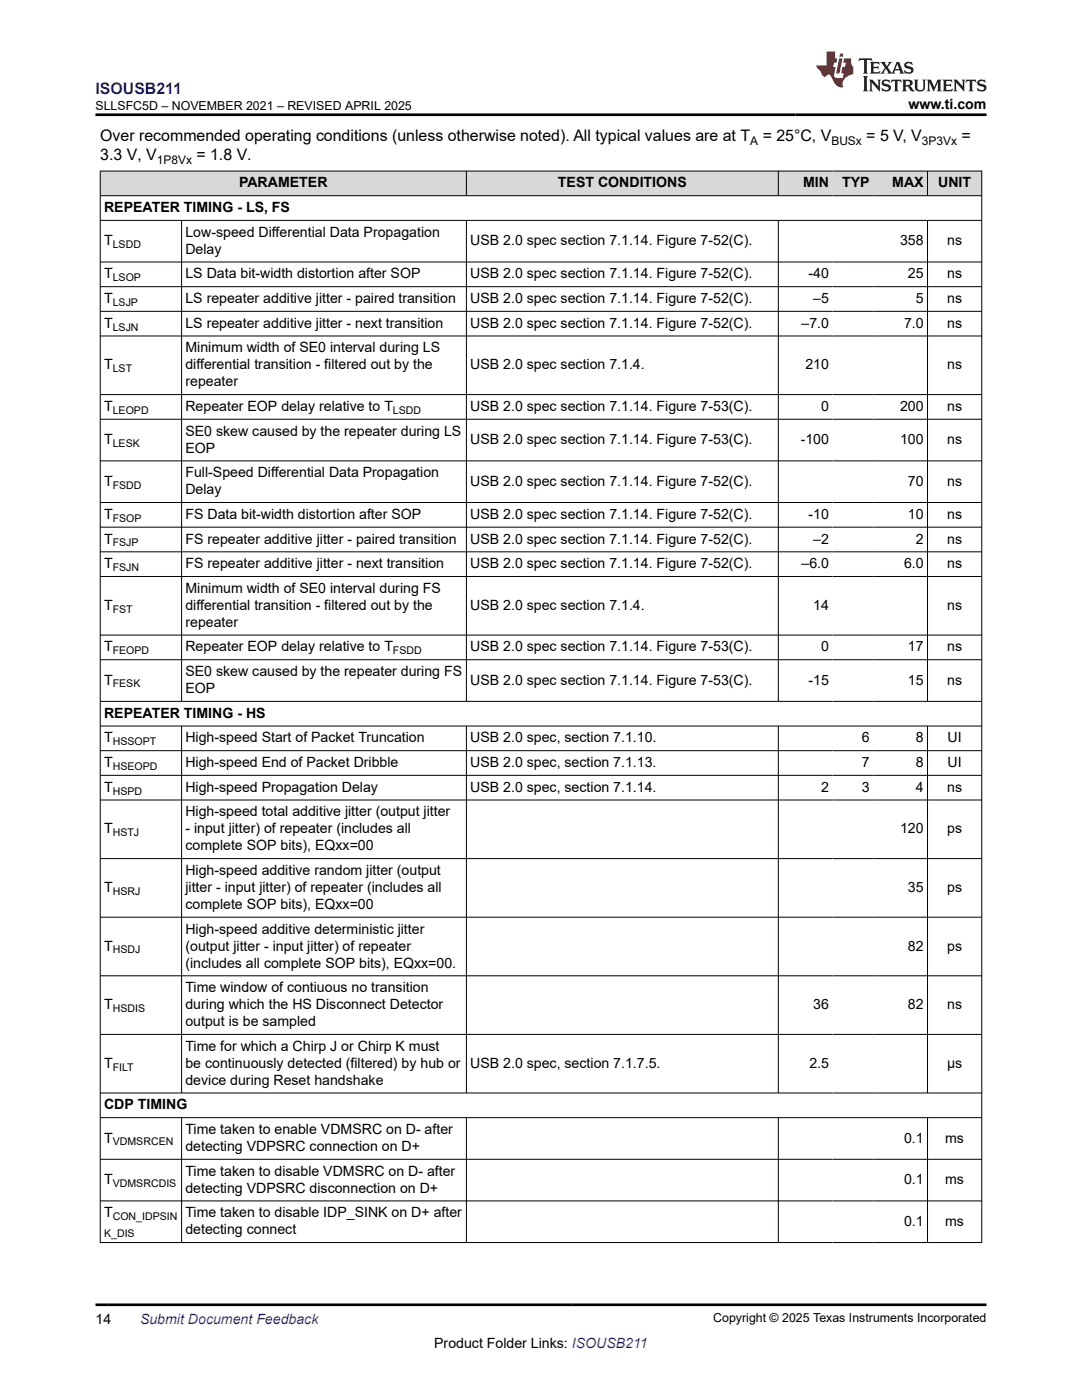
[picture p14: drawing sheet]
<svg xmlns="http://www.w3.org/2000/svg" width="216mm" height="279mm" viewBox="0 0 216 279" stroke-linecap="round" stroke-linejoin="round" font-family="sans-serif">
<defs><g id="words">
<text font-size="3.2" fill="#00f" x="19" y="18.7">ISOUSB211</text>
<g font-size="3.2">
<text x="20" y="28.2">Over recommended operating conditions (unless otherwise noted). All typical values are at T</text>
<text x="152.2" y="28.2">= 25°C, V</text>
<text x="172.9" y="28.2">= 5 V, V</text>
<text x="191.9" y="28.2">=</text>
<text x="20" y="32">3.3 V, V</text>
<text x="39.2" y="32">= 1.8 V.</text>
</g>
<g font-size="2.8">
<text x="181.3" y="21.8">www.ti.com</text>
<text x="47.7" y="37.4">PARAMETER</text>
<text x="111.3" y="37.4">TEST CONDITIONS</text>
<text x="160.3" y="37.4">MIN</text>
<text x="168.1" y="37.4">TYP</text>
<text x="178" y="37.4">MAX</text>
<text x="187.2" y="37.4">UNIT</text>
<text x="20.8" y="42.3">REPEATER TIMING - LS, FS</text>
<text x="37" y="47.3">Low-speed Differential Data Propagation</text>
<text x="20.8" y="48.9">T</text>
<text x="37" y="50.6">Delay</text>
<text x="93.8" y="48.9">USB 2.0 spec section 7.1.14. Figure 7-52(C).</text>
<text x="179.6" y="48.9">358</text>
<text x="189" y="48.9">ns</text>
<text x="20.8" y="55.6">T</text>
<text x="37" y="55.6">LS Data bit-width distortion after SOP</text>
<text x="93.8" y="55.6">USB 2.0 spec section 7.1.14. Figure 7-52(C).</text>
<text x="161.3" y="55.6">-40</text>
<text x="181.2" y="55.6">25</text>
<text x="189" y="55.6">ns</text>
<text x="20.8" y="60.5">T</text>
<text x="20.8" y="65.4">T</text>
<text x="37" y="60.5">LS repeater additive jitter - paired transition</text>
<text x="37" y="65.4">LS repeater additive jitter - next transition</text>
<text x="93.8" y="60.5">USB 2.0 spec section 7.1.14. Figure 7-52(C).</text>
<text x="93.8" y="65.4">USB 2.0 spec section 7.1.14. Figure 7-52(C).</text>
<text x="159.9" y="65.4">–7.0</text>
<text x="162.3" y="60.5">–5</text>
<text x="180.4" y="65.4">7.0</text>
<text x="182.7" y="60.5">5</text>
<text x="189" y="60.5">ns</text>
<text x="189" y="65.4">ns</text>
<text x="37" y="70.3">Minimum width of SE0 interval during LS</text>
<text x="20.8" y="73.7">T</text>
<text x="37" y="73.7">differential transition - filtered out by the</text>
<text x="37" y="77.1">repeater</text>
<text x="93.8" y="73.7">USB 2.0 spec section 7.1.4.</text>
<text x="160.7" y="73.7">210</text>
<text x="189" y="73.7">ns</text>
<text x="20.8" y="82">T</text>
<text x="37" y="82">Repeater EOP delay relative to T</text>
<text x="93.8" y="82">USB 2.0 spec section 7.1.14. Figure 7-53(C).</text>
<text x="163.9" y="82">0</text>
<text x="179.6" y="82">200</text>
<text x="189" y="82">ns</text>
<text x="20.8" y="88.6">T</text>
<text x="37" y="86.9">SE0 skew caused by the repeater during LS</text>
<text x="93.8" y="88.6">USB 2.0 spec section 7.1.14. Figure 7-53(C).</text>
<text x="159.8" y="88.6">-100</text>
<text x="179.6" y="88.6">100</text>
<text x="189" y="88.6">ns</text>
<text x="37" y="90.3">EOP</text>
<text x="37" y="95.3">Full-Speed Differential Data Propagation</text>
<text x="20.8" y="96.9">T</text>
<text x="37" y="98.6">Delay</text>
<text x="93.8" y="96.9">USB 2.0 spec section 7.1.14. Figure 7-52(C).</text>
<text x="181.2" y="96.9">70</text>
<text x="189" y="96.9">ns</text>
<text x="20.8" y="103.6">T</text>
<text x="37" y="103.6">FS Data bit-width distortion after SOP</text>
<text x="93.8" y="103.6">USB 2.0 spec section 7.1.14. Figure 7-52(C).</text>
<text x="161.3" y="103.6">-10</text>
<text x="181.2" y="103.6">10</text>
<text x="189" y="103.6">ns</text>
<text x="20.8" y="108.5">T</text>
<text x="20.8" y="113.4">T</text>
<text x="37" y="108.5">FS repeater additive jitter - paired transition</text>
<text x="37" y="113.4">FS repeater additive jitter - next transition</text>
<text x="93.8" y="108.5">USB 2.0 spec section 7.1.14. Figure 7-52(C).</text>
<text x="93.8" y="113.4">USB 2.0 spec section 7.1.14. Figure 7-52(C).</text>
<text x="159.9" y="113.4">–6.0</text>
<text x="162.3" y="108.5">–2</text>
<text x="180.4" y="113.4">6.0</text>
<text x="182.7" y="108.5">2</text>
<text x="189" y="108.5">ns</text>
<text x="189" y="113.4">ns</text>
<text x="37" y="118.3">Minimum width of SE0 interval during FS</text>
<text x="20.8" y="121.7">T</text>
<text x="37" y="121.7">differential transition - filtered out by the</text>
<text x="37" y="125.1">repeater</text>
<text x="93.8" y="121.7">USB 2.0 spec section 7.1.4.</text>
<text x="162.3" y="121.7">14</text>
<text x="189" y="121.7">ns</text>
<text x="20.8" y="130">T</text>
<text x="37" y="130">Repeater EOP delay relative to T</text>
<text x="93.8" y="130">USB 2.0 spec section 7.1.14. Figure 7-53(C).</text>
<text x="163.9" y="130">0</text>
<text x="181.2" y="130">17</text>
<text x="189" y="130">ns</text>
<text x="20.8" y="136.6">T</text>
<text x="37" y="134.9">SE0 skew caused by the repeater during FS</text>
<text x="93.8" y="136.6">USB 2.0 spec section 7.1.14. Figure 7-53(C).</text>
<text x="161.3" y="136.6">-15</text>
<text x="181.2" y="136.6">15</text>
<text x="189" y="136.6">ns</text>
<text x="20.8" y="143.2">REPEATER TIMING - HS</text>
<text x="37" y="138.3">EOP</text>
<text x="20.8" y="148.2">T</text>
<text x="37" y="148.2">High-speed Start of Packet Truncation</text>
<text x="93.8" y="148.2">USB 2.0 spec, section 7.1.10.</text>
<text x="172" y="148.2">6</text>
<text x="182.7" y="148.2">8</text>
<text x="189.1" y="148.2">UI</text>
<text x="20.8" y="153.1">T</text>
<text x="37" y="153.1">High-speed End of Packet Dribble</text>
<text x="93.8" y="153.1">USB 2.0 spec, section 7.1.13.</text>
<text x="172" y="153.1">7</text>
<text x="182.7" y="153.1">8</text>
<text x="189.1" y="153.1">UI</text>
<text x="20.8" y="158">T</text>
<text x="37" y="158">High-speed Propagation Delay</text>
<text x="93.8" y="158">USB 2.0 spec, section 7.1.14.</text>
<text x="163.9" y="158">2</text>
<text x="172" y="158">3</text>
<text x="182.7" y="158">4</text>
<text x="189" y="158">ns</text>
<text x="20.8" y="166.3">T</text>
<text x="37" y="162.9">High-speed total additive jitter (output jitter</text>
<text x="37" y="166.3">- input jitter) of repeater (includes all</text>
<text x="179.6" y="166.3">120</text>
<text x="189" y="166.3">ps</text>
<text x="37" y="169.7">complete SOP bits), EQxx=00</text>
<text x="20.8" y="178">T</text>
<text x="37" y="174.6">High-speed additive random jitter (output</text>
<text x="37" y="178">jitter - input jitter) of repeater (includes all</text>
<text x="181.2" y="178">35</text>
<text x="189" y="178">ps</text>
<text x="37" y="181.4">complete SOP bits), EQxx=00</text>
<text x="20.8" y="189.7">T</text>
<text x="37" y="186.3">High-speed additive deterministic jitter</text>
<text x="37" y="189.7">(output jitter - input jitter) of repeater</text>
<text x="181.2" y="189.7">82</text>
<text x="189" y="189.7">ps</text>
<text x="37" y="193.1">(includes all complete SOP bits), EQxx=00.</text>
<text x="20.8" y="201.4">T</text>
<text x="37" y="198">Time window of contiuous no transition</text>
<text x="37" y="201.4">during which the HS Disconnect Detector</text>
<text x="162.3" y="201.4">36</text>
<text x="181.2" y="201.4">82</text>
<text x="189" y="201.4">ns</text>
<text x="37" y="204.8">output is be sampled</text>
<text x="37" y="209.7">Time for which a Chirp J or Chirp K must</text>
<text x="20.8" y="213.1">T</text>
<text x="37" y="213.1">be continuously detected (filtered) by hub or</text>
<text x="93.8" y="213.1">USB 2.0 spec, section 7.1.7.5.</text>
<text x="161.5" y="213.1">2.5</text>
<text x="189" y="213.1">µs</text>
<text x="20.8" y="221.4">CDP TIMING</text>
<text x="37" y="216.5">device during Reset handshake</text>
<text x="37" y="226.3">Time taken to enable VDMSRC on D- after</text>
<text x="20.8" y="228">T</text>
<text x="37" y="229.7">detecting VDPSRC connection on D+</text>
<text x="180.4" y="228">0.1</text>
<text x="188.6" y="228">ms</text>
<text x="20.8" y="236.3">T</text>
<text x="37" y="234.6">Time taken to disable VDMSRC on D- after</text>
<text x="37" y="238">detecting VDPSRC disconnection on D+</text>
<text x="180.4" y="236.3">0.1</text>
<text x="188.6" y="236.3">ms</text>
<text x="20.8" y="242.9">T</text>
<text x="37" y="242.9">Time taken to disable IDP_SINK on D+ after</text>
<text x="180.4" y="244.6">0.1</text>
<text x="188.6" y="244.6">ms</text>
<text x="37" y="246.3">detecting connect</text>
<text x="19" y="264.2">14</text>
<text x="86.6" y="269">Product Folder Links: ISOUSB211</text>
</g>
<text font-size="2.8" fill="#00f" x="27.9" y="264.2">Submit Document Feedback</text>
<g font-size="2.5">
<text x="19.1" y="21.9">SLLSFC5D – NOVEMBER 2021 – REVISED APRIL 2025</text>
<text x="142.3" y="263.9">Copyright © 2025 Texas Instruments Incorporated</text>
</g>
<g font-size="2.4">
<text x="149.7" y="28.9">A</text>
<text x="165.9" y="28.9">BUSx</text>
<text x="184" y="28.9">3P3Vx</text>
<text x="31.3" y="32.7">1P8Vx</text>
</g>
<g font-size="2.1">
<text x="22.5" y="49.5">LSDD</text>
<text x="22.5" y="56.1">LSOP</text>
<text x="22.5" y="61">LSJP</text>
<text x="22.5" y="66">LSJN</text>
<text x="22.5" y="74.3">LST</text>
<text x="22.5" y="82.6">LEOPD</text>
<text x="78.4" y="82.6">LSDD</text>
<text x="22.5" y="89.2">LESK</text>
<text x="22.5" y="97.5">FSDD</text>
<text x="22.5" y="104.1">FSOP</text>
<text x="22.5" y="109">FSJP</text>
<text x="22.5" y="114">FSJN</text>
<text x="22.5" y="122.3">FST</text>
<text x="22.5" y="130.6">FEOPD</text>
<text x="78.4" y="130.6">FSDD</text>
<text x="22.5" y="137.2">FESK</text>
<text x="22.5" y="148.7">HSSOPT</text>
<text x="22.5" y="153.7">HSEOPD</text>
<text x="22.5" y="158.6">HSPD</text>
<text x="22.5" y="166.9">HSTJ</text>
<text x="22.5" y="178.6">HSRJ</text>
<text x="22.5" y="190.3">HSDJ</text>
<text x="22.5" y="202">HSDIS</text>
<text x="22.5" y="213.7">FILT</text>
<text x="22.5" y="228.6">VDMSRCEN</text>
<text x="22.5" y="236.9">VDMSRCDIS</text>
<text x="22.5" y="243.5">CON_IDPSIN</text>
<text x="20.8" y="246.9">K_DIS</text>
</g>
</g></defs>
<g fill="#d8d8d8">
<path d="M20 34.1h175.9v5h-175.9z" fill-rule="evenodd"/>
<path d="M20.1 34.2h72.9v4.8h-72.9z" fill-rule="evenodd"/>
<path d="M93.1 34.2h62.1v4.8h-62.1z" fill-rule="evenodd"/>
<path d="M155.4 34.2h10.7v4.8h-10.7z" fill-rule="evenodd"/>
<path d="M166.1 34.2h8.2v4.8h-8.2z" fill-rule="evenodd"/>
<path d="M174.3 34.2h10.7v4.8h-10.7z" fill-rule="evenodd"/>
<path d="M185.1 34.2h10.7v4.8h-10.7z" fill-rule="evenodd"/>
</g>
<g fill="none" stroke="#000" stroke-width=".2">
<path d="M19.9 34.1h176.1M19.9 39.1h176.1M20 34.1v213.9M93.1 34.1v5M155.3 34.1v5M185.1 34.1v5M195.9 34.1v213.9M19.9 44h176.1M19.9 52.3h176.1M19.9 57.2h176.1M36.2 44v96M93.1 44v96"/>
<path d="M155.3 44v96M185.1 44v96M19.9 62.1h176.1M19.9 67.1h176.1M19.9 78.7h176.1M19.9 83.7h176.1M19.9 92h176.1M19.9 100.3h176.1M19.9 105.2h176.1M19.9 110.1h176.1M19.9 115h176.1M19.9 126.7h176.1"/>
<path d="M19.9 131.7h176.1M19.9 140h176.1M19.9 144.9h176.1M19.9 149.8h176.1M19.9 154.7h176.1M19.9 159.7h176.1M36.2 144.9v73.3M93.1 144.9v73.3M155.3 144.9v73.3M185.1 144.9v73.3M19.9 171.4h176.1M19.9 183h176.1"/>
<path d="M19.9 194.7h176.1M19.9 206.4h176.1M19.9 218.1h176.1M19.9 223.1h176.1M19.9 231.4h176.1M19.9 239.7h176.1M36.2 223.1v24.9M93.1 223.1v24.9M155.3 223.1v24.9M185.1 223.1v24.9M19.9 248h176.1"/>
</g>
<path d="M171.5 11.6l-.2 .6 .5-.2h.6v.1v2.2l-.2 .4h1l-.2-.4v-2.2v-.1h.5l.6 .2-.2-.6zM173.6 12.4l.2 .3v1.6l-.2 .4h1.9l.1-.6a1.08 1.08 0 0 1-1.3 .2v-.7h.6l.4 .2v-.7l-.4 .2h-.6v-.5l.2-.2a1 1 0 0 1 1 .3l-.1-.5zM175.7 12.4l.9 1.1-1 1.2h.9l-.2-.2 .5-.8 .4 .8-.2 .2h1.6l-.2-.2 .2-.5h.9l.1 .5-.1 .2h.9l-.2-.4-.8-1.9h-.5l-.9 2.1-.9-1.1 .9-1h-.8l.2 .2-.4 .6-.4-.6 .2-.2zM179 12.8l.4 1h-.7zM180.7 12.5a.65 .65 0 0 0-.2 .7 .65 .65 0 0 0 .6 .5l.6 .1 .1 .3a.79 .79 0 0 1-.7 .4 .79 .79 0 0 1-.7-.5l.1 .7 .2-.1a.93 .93 0 0 0 1.1 0 .93 .93 0 0 0 .4-.9 1.46 1.46 0 0 0-1.2-.6l-.1-.3a1.09 1.09 0 0 1 1.2 .2l-.2-.6-.1 .1-.5-.2zM172.2 15.2l.2 .4v2.2l-.2 .4h1l-.2-.4v-2.2l.2-.4zM173.4 15.9l.2 .4v1.5l-.2 .4h.8l-.3-.4 .1-1.3 1.6 1.8v-2l.2-.4h-.7l.1 .2 .1 1.1-1.2-1.3zM176.2 16a.65 .65 0 0 0-.2 .8 .65 .65 0 0 0 .6 .4l.6 .2 .1 .2a.79 .79 0 0 1-.7 .4 .79 .79 0 0 1-.7-.5l.1 .7 .2-.1a.93 .93 0 0 0 1.1 .1 .93 .93 0 0 0 .4-1 1.46 1.46 0 0 0-1.2-.5l-.1-.4a1.09 1.09 0 0 1 1.2 .2l-.1-.6-.2 .1-.5-.1zM177.9 15.9l-.1 .6a.63 .63 0 0 1 .8-.3v1.6l-.3 .4h1l-.2-.4v-1.6a.66 .66 0 0 1 .8 .3l-.1-.6zM180 15.9l.2 .4v1.5l-.2 .4h1l-.2-.2-.1-.7h.5l.1 .2a.79 .79 0 0 0 1.2 .6l-1-.9a.61 .61 0 0 0 .6-.6 .61 .61 0 0 0-.5-.7zM180.8 16.2h.1a.47 .47 0 0 1 .5 .1 .47 .47 0 0 1 .1 .5l-.1 .1-.7 .1zM182.3 15.9l.2 .2a2.27 2.27 0 0 0 .4 2 1.04 1.04 0 0 0 1.7-.7v-1.3l.2-.2h-.8l.2 .4v1.1a.6 .6 0 0 1-.6 .6 .6 .6 0 0 1-.6-.6v-1.1l.3-.4zM184.9 15.9l.2 .4v1.5l-.2 .4h.8l-.3-.4v-1.4l.9 1.9 .9-1.9v1.4l-.3 .4h1l-.2-.4v-1.5l.2-.4h-.8l-.7 1.5-.6-1.5zM188.1 15.9l.2 .4v1.5l-.2 .4h1.9l.1-.6a1.09 1.09 0 0 1-1.3 .2v-.7h.6l.4 .2v-.6l-.4 .2h-.6v-.6l.2-.1a1.01 1.01 0 0 1 1 .3l-.1-.6zM190.2 15.9l.3 .4v1.5l-.3 .4h.8l-.2-.4v-1.3l1.6 1.8v-2l.2-.4h-.7l.2 .2v1.1l-1.2-1.3zM192.8 15.9l-.1 .6a.63 .63 0 0 1 .8-.3v1.6l-.3 .4h1l-.2-.4v-1.6a.66 .66 0 0 1 .8 .3l-.1-.6zM195.2 16a.65 .65 0 0 0-.2 .8 .65 .65 0 0 0 .6 .4l.6 .2 .2 .2a.79 .79 0 0 1-.7 .4 .79 .79 0 0 1-.7-.5l.1 .7 .2-.1a.93 .93 0 0 0 1 .1 .93 .93 0 0 0 .5-1 1.46 1.46 0 0 0-1.3-.5v-.4a1.09 1.09 0 0 1 1.2 .2l-.2-.6-.2 .1-.5-.1z" fill="#231f20"/>
<path d="M164.9 10.3v2.7h-2l.1 .4 .8 1a.95 .95 0 0 0 1 .9 .59 .59 0 0 1 .5-.4 .59 .59 0 0 1 .5 .3l.4 .8a1.59 1.59 0 0 0 2.1 1.4 1.61 1.61 0 0 1 1-2.3l1-.3-.1-1.5a1.59 1.59 0 0 1-.3-1.7h-1.5l-.2 .9h.6l-.2 .9h-.5l-.2 .9v.3l.4 .1-.1 .9h-.7a.73 .73 0 0 1-1-.7l.3-1.5h-.5l.1-.9h.5l.2-.9h-.5v-1.3zM167.4 11.6l-.6 3.1h.7l.6-3.1zM167.6 10.7l-.1 .6h.7l.1-.6z" fill="#ed1c24"/>
<path d="M19 22.9h177.8M19 260.4h177.8" fill="none" stroke="#000" stroke-width=".53"/>
<use href="#words"/>
</svg>
